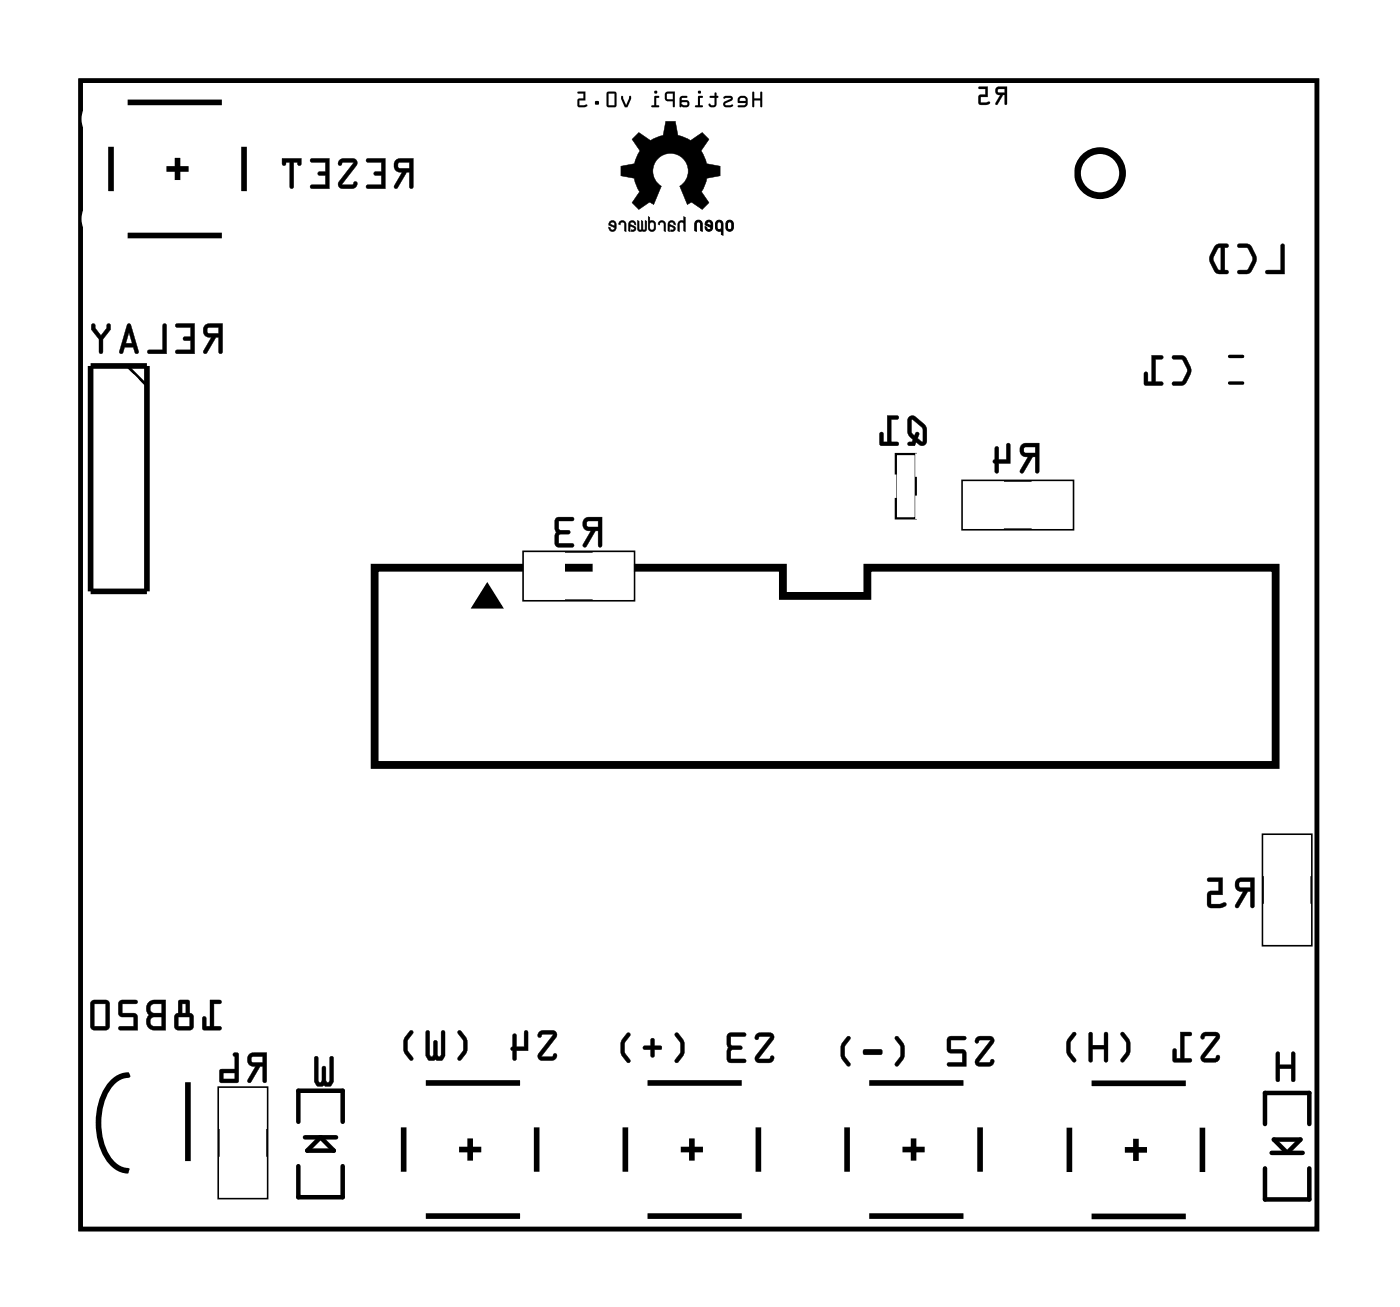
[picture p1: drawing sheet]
<svg xmlns="http://www.w3.org/2000/svg" width="63mm" height="59mm" viewBox="0 0 63 59" stroke-linecap="round" stroke-linejoin="round" font-family="sans-serif">
<path d="M3.6 3.6h55.8v51.8h-55.8zM13.5 50.6v-1.4h2v1.4M13.5 52.6v1.4h2v-1.4M13.8 51.3h1.4M14.5 51.3l.6 .6h-1.2zM57.1 50.7v-1.4h2v1.4M57.1 52.7v1.4h2v-1.4M57.4 52h1.4M57.5 51.4h1.2l-.6 .6z" fill="none" stroke="#000" stroke-width=".2"/>
<g fill="none" stroke="#000" stroke-width=".05">
<path d="M3.6 3.6h55.8v51.8h-55.8zM31.4 10l.2-.1 .1 .1v.4h-.1v-.3a.1 .1 0 0 0-.1-.1 .1 .1 0 0 0-.1 .1v.3h-.1zM31.9 10h.2v.3a.17 .17 0 0 1-.1 .1 .17 .17 0 0 1-.2-.2l.1 .1a.1 .1 0 0 0 .1 .1 .1 .1 0 0 0 .1-.1l-.3-.2zM31.9 10h.1l.1 .2-.2-.1zM32.3 10l.2-.1 .1 .1v.6l-.1-.2h-.1l-.1-.1zM32.4 10h.1v.3a.1 .1 0 0 1-.1 .1 .1 .1 0 0 1-.1-.1zM32.8 10h.2v.3a.1 .1 0 0 1-.1 .1 .1 .1 0 0 1-.1-.1z"/>
<circle cx="32.9" cy="10.2" r=".23"/>
</g>
<path d="M23.6 24.9h5v2.2h-5zM40.4 20.5h.9v2.9h-.9zM43.4 21.7h5v2.2h-5zM57 37.6h2.2v5h-2.2zM9.9 49h2.2v5h-2.2z" fill="none" stroke="#000" stroke-width=".1"/>
<g fill="#000">
<path d="M28 10h.1h.1v.4v-.3a.1 .1 0 0 0-.1-.1 .1 .1 0 0 0-.1 .1h-.1zM28.4 10h.2l.1 .1h-.1a.1 .1 0 0 0-.1-.1 .1 .1 0 0 0-.1 .1l.3 .1a.14 .14 0 0 1-.1 .2 .14 .14 0 0 1-.1 0l.1-.1-.2-.1v.2h-.1zM28.5 6.3l.3-.3 .5 .3 .6-.2 .1-.6h.5l.1 .6 .5 .2 .6-.3 .3 .3-.4 .5 .3 .6 .6 .1v.4l-.6 .1-.3 .6 .4 .5-.3 .3-.5-.3-.2 .1-.3-.8a.8 .8 0 0 0 .2-1.2 .8 .8 0 0 0-1.3 0 .8 .8 0 0 0 .2 1.2l-.3 .8-.2-.1-.5 .3-.3-.3 .3-.5-.2-.6-.6-.1v-.4l.6-.1 .3-.6zM28.8 9.9l.1 .5v-.5l.1 .5 .1-.5 .1 .1-.1 .4h-.3zM29.7 10h.2h.1v.4h-.1v-.3a.1 .1 0 0 0-.1-.1 .1 .1 0 0 0 0 .1h-.1zM30.2 10h.2l.1 .1h-.1a.1 .1 0 0 0-.1-.1 .1 .1 0 0 0-.1 .1l.2 .1a.14 .14 0 0 1 0 .2 .14 .14 0 0 1-.2 0l.2-.1-.2-.1v.2h-.1zM30.8 9.8h.1v.6h-.1v-.3a.1 .1 0 0 0-.1-.1 .1 .1 0 0 0-.1 .1v.3v-.4h.1h.1zM31.4 10l.2-.1 .1 .1v.4h-.1v-.3a.1 .1 0 0 0-.1-.1 .1 .1 0 0 0-.1 .1v.3h-.1zM22 26.4l.6 1h-1.3zM14.2 47.6l.2 .1v1.1l.1-.1v-.6h.1h.1v.6v.1l.2-.1v-1l.1-.1v.1v1.1l-.1 .2h-.6l-.1-.2zM57.6 47.4l.1 .1v.5h.5v-.5h.2v1.3l-.2-.1v-.5h-.5v.5h-.1z"/>
<path d="M9.2 14.7a.32 .32 0 0 0 0 .3 .32 .32 0 0 0 .3 .2l-.3 .7h.1l.4-.7h.2v.7h.1v-1.3zM9.4 14.8h.5v.2h-.5zM7.9 14.6l.1 .2h.6v.4h-.3v.1l.3 .1v.4h-.6l-.1 .1h.9v-1.3zM7.4 14.6l-.1 1.2h-.6v.1h.8v-1.2zM5.7 14.6l-.3 1.3h.1l.1-.2h.4l.1 .2h.1h.1l-.4-1.3zM5.8 15l.2 .5h-.3zM4.1 14.6v.3l.4 .4v.6h.1v-.6l.4-.4v-.3h-.2v.2l-.2 .3-.3-.3v-.2z"/>
<path d="M9.2 14.7a.32 .32 0 0 0 0 .3 .32 .32 0 0 0 .3 .2l-.3 .6a.1 .1 0 0 0 0 .1 .1 .1 0 0 0 .1 0l.4-.7h.2v.7a.1 .1 0 0 0 0 .1 .1 .1 0 0 0 .1-.1v-1.3h-.6zM9.3 14.7l.7-.1v1.3h-.1v-.7h-.2l-.4 .7h-.1l.3-.7a.31 .31 0 0 1-.3-.2 .31 .31 0 0 1 .1-.3zM9.4 14.8h.5v.2h-.5zM9.4 14.8v.2h.5v-.2zM7.9 14.6l.1 .2h.6v.4h-.3a.1 .1 0 0 0-.1 .1 .1 .1 0 0 0 .1 .1h.3v.4h-.6a.1 .1 0 0 0-.1 .1 .1 .1 0 0 0 .1 .1h.8v-1.4zM7.9 14.6h.9v1.3h-.9l.1-.1h.6v-.5h-.3v-.1h.3v-.4l-.6-.1zM7.4 14.6l-.1 1.2h-.6a.1 .1 0 0 0-.1 .1 .1 .1 0 0 0 .1 .1h.8v-1.3zM7.4 14.6l.1 .1v1.2h-.8v-.1h.6zM5.8 14.6l-.4 1.3h.1l.1-.2h.4l.1 .2h.1h.1l-.4-1.3zM5.8 14.6h.1l.4 1.3h-.1h-.1l-.1-.3h-.4l-.1 .3h-.1zM5.8 15l.2 .5h-.3zM5.8 15l-.1 .5h.3zM4.1 14.6v.3l.4 .4v.6a.1 .1 0 0 0 .1 .1 .1 .1 0 0 0 .1-.1l-.1-.6 .4-.4v-.2a.1 .1 0 0 0-.1-.1 .1 .1 0 0 0-.1 .1v.1l-.2 .3-.3-.3v-.2zM4.2 14.6h.1v.2l.3 .3 .2-.3v-.2h.2v.3l-.4 .4v.6h-.1v-.6l-.4-.4z"/>
<path d="M17.9 7.2a.32 .32 0 0 0-.1 .4 .32 .32 0 0 0 .3 .2l-.3 .6 .1 .1 .4-.7h.2v.6l.1 .1v-1.4zM18 7.3h.5v.3h-.5zM16.5 7.2l.1 .1h.6v.4h-.3v.1v.1h.3v.4h-.6l-.1 .1 .9 .1v-1.4zM15.3 7.2l-.1 .2 .1 .1 .2-.2h.4l-.6 .9v.2l.1 .1h.6l.1-.1v-.2l-.2 .1h-.5l.7-.8v-.2l-.2-.2zM14 7.2v.1h.7v.4h-.3l-.1 .1 .1 .1h.3v.4h-.6l-.1 .1 .9 .1v-1.4zM12.7 7.1l.1 .4 .1-.1v-.1h.2v1.1l.1 .1v-1.2h.2v.1l.1 .1 .1-.4z"/>
<path d="M17.8 7.2a.32 .32 0 0 0 0 .4 .32 .32 0 0 0 .3 .2l-.3 .6a.1 .1 0 0 0 0 .1 .1 .1 0 0 0 .1 0l.4-.7h.2v.6a.1 .1 0 0 0 .1 .1 .1 .1 0 0 0 .1-.1v-1.3h-.7zM17.9 7.2l.7-.1v1.4l-.1-.1v-.6h-.2l-.4 .7-.1-.1 .4-.6a.31 .31 0 0 1-.4-.2 .31 .31 0 0 1 .1-.4zM18 7.4l.5-.1v.3h-.5zM18 7.3v.3h.5v-.3zM16.5 7.2l.1 .1h.6v.4h-.3a.1 .1 0 0 0-.1 .1 .1 .1 0 0 0 .1 .1h.3v.4h-.6a.1 .1 0 0 0-.1 .1 .1 .1 0 0 0 .1 .1h.8v-1.4zM16.5 7.2l.9-.1v1.4l-.9-.1 .1-.1h.6v-.4h-.3v-.1v-.1h.3v-.4h-.6zM15.3 7.2l-.1 .2a.13 .13 0 0 0 .2 .1 .13 .13 0 0 0 .1-.2h.4l-.6 .9v.3h.7l.1-.2a.13 .13 0 0 0-.1-.1 .13 .13 0 0 0-.1 .1h-.5l.7-.8a.21 .21 0 0 0 0-.2 .21 .21 0 0 0-.2-.2zM15.3 7.2h.6a.2 .2 0 0 1 .2 .3l-.7 .8h.5l.1-.1 .1 .2-.1 .1h-.6a.19 .19 0 0 1-.1-.1 .19 .19 0 0 1 0-.2l.6-.8-.4-.1-.2 .2zM14 7.2v.1h.7v.4h-.3a.1 .1 0 0 0-.1 .1 .1 .1 0 0 0 .1 .1h.3v.4h-.6a.1 .1 0 0 0-.1 .1 .1 .1 0 0 0 .1 .1h.8v-1.4zM14 7.2l.9-.1v1.4l-.9-.1 .1-.1h.6v-.4h-.3l-.1-.1 .1-.1h.3v-.4h-.7zM12.7 7.1v.3a.1 .1 0 0 0 .1 .1 .11 .11 0 0 0 .1-.2h.2v1.1a.1 .1 0 0 0 .1 .1 .1 .1 0 0 0 .1-.1l-.1-1.1h.2a.11 .11 0 0 0 .1 .2 .11 .11 0 0 0 .1-.1v-.3zM12.7 7.1h.9l-.1 .4-.1-.2h-.2v1.2l-.1-.1v-1.1h-.2l-.1 .2z"/>
<path d="M27.5 10v.1l.2 .2a.1 .1 0 0 1-.1 .1 .1 .1 0 0 1-.1-.1v-.1a.17 .17 0 0 0 .1 .2 .17 .17 0 0 0 .2-.1l-.1-.3zM27.6 10h.1v.2l-.2-.1z"/>
<path d="M27.5 10l-.1 .2 .3 .1-.1 .1-.2-.2 .1 .1 .2 .1 .1-.1v-.3l-.1-.1zM27.5 10h.2l.1 .3a.16 .16 0 0 1-.2 .1 .16 .16 0 0 1-.1-.2v.1a.11 .11 0 0 0 .1 .1 .11 .11 0 0 0 .1-.1l-.2-.2zM27.6 10h.1v.2l-.2-.1zM27.5 10v.1l.2 .1v-.2z"/>
<path d="M27.9 10v.1l.1 .1v-.2h.1l.1 .4 .1 .1-.1-.5-.1-.1zM28 10h.2v.4v-.3l-.2-.1v.1z"/>
<path d="M28.4 10l-.1 .4 .1 .1v-.3l.2 .1-.2 .1h.2l.1-.2-.3-.1 .1-.1 .2 .2v-.2l-.1-.1zM28.4 10h.2h.1v.1l-.2-.1-.1 .1 .3 .1v.2h-.2l.1-.1-.2-.1v.2h-.1z"/>
<path d="M28.5 6.3l.3-.3 .5 .3 .6-.2 .1-.6h.5l.1 .6 .5 .2 .6-.3 .3 .3-.4 .5 .3 .6 .6 .1v.4l-.6 .1-.3 .6 .4 .5-.3 .3-.5-.3-.2 .1-.3-.8a.81 .81 0 0 0 .3-1.1 .81 .81 0 0 0-1.1-.3 .81 .81 0 0 0-.4 1l.3 .4-.3 .8-.2-.1-.5 .3-.3-.3 .4-.5-.3-.6-.6-.1v-.4l.6-.1 .3-.6zM28.7 6.1l-.2 .2 .4 .5-.3 .6-.6 .1v.4l.6 .1 .2 .6-.3 .5 .3 .4 .5-.4 .2 .1 .3-.8a.79 .79 0 0 1-.2-1.2 .79 .79 0 0 1 1.2 0 .79 .79 0 0 1-.2 1.2l.4 .8 .2-.1 .5 .4 .3-.4-.4-.5 .3-.6 .6-.1v-.4l-.6-.1-.3-.6 .4-.5-.3-.3-.6 .3-.5-.2-.1-.6h-.5l-.1 .6-.6 .2-.5-.3z"/>
<path d="M28.7 9.9l.1 .5h.3l.1-.4-.1-.1v.4l-.1 .1v-.4l-.1-.1v.5l-.1-.4zM28.8 9.9v.1l.1 .4v-.5l.1 .1v.4l.1-.5 .1 .1-.1 .4h-.3z"/>
<path d="M29.2 9.7v.6a.18 .18 0 0 0 .2 .2 .18 .18 0 0 0 .2-.2l-.1-.3h-.2v-.2zM29.2 9.8h.1v.2h.2h.1v.3l-.1 .1-.2-.1zM29.3 10h.2v.3h-.2zM29.3 10v.3l.1 .1 .1-.3z"/>
<path d="M29.2 9.8v.5a.17 .17 0 0 0 .2 .1 .17 .17 0 0 0 .2-.1v-.3h-.1h-.2zM29.3 10h.2v.3a.1 .1 0 0 1-.1 .1 .1 .1 0 0 1-.1-.1z"/>
<path d="M29.7 10v.1l.1 .1v-.2h.1v.4l.1 .1v-.5l-.1-.1zM29.7 10h.2h.1v.4h-.1l.1-.3a.11 .11 0 0 0-.2-.1 .11 .11 0 0 0 0 .1h-.1z"/>
<path d="M30.2 10l-.1 .4 .1 .1v-.3l.2 .1-.2 .1h.3v-.2l-.3-.1v-.1h.2l.1 .2a.19 .19 0 0 0-.1-.2 .19 .19 0 0 0-.2 0zM30.2 10h.2l.1 .1h-.1a.1 .1 0 0 0-.1-.1 .1 .1 0 0 0-.1 .1l.2 .1v.2h-.2l.2-.1-.2-.1v.2h-.1z"/>
<path d="M30.8 9.7v.3l-.1-.1-.1 .1v.4l.1 .1-.1-.4 .1-.1 .1 .1v.3l.1 .1v-.7zM30.8 9.8h.1v.6h-.1v-.3l-.1-.1-.1 .1v.3v-.4h.1h.1z"/>
<path d="M31.9 10h.2v.3a.17 .17 0 0 1-.1 .1 .17 .17 0 0 1-.2-.2l.1 .1a.1 .1 0 0 0 .1 .1 .1 .1 0 0 0 .1-.1l-.3-.2zM31.9 10v.1l.2 .1-.1-.2z"/>
<path d="M32.3 10l.2-.1 .1 .1v.6l-.1-.2h-.1l-.1-.1zM32.4 10l-.1 .3a.1 .1 0 0 0 .1 .1 .1 .1 0 0 0 .1-.1v-.3z"/>
<path d="M32.7 10.2a.23 .23 0 0 1 .4 0 .23 .23 0 0 1-.4 0zM32.8 10v.3a.1 .1 0 0 0 .1 .1 .1 .1 0 0 0 .1-.1v-.3z"/>
<path d="M33.9 4.1v.7h.1v-.3h.3l.1 .3v-.6h-.1v.2h-.3v-.2zM33.9 4.1l.1 .1v.2h.3v-.2h.1v.6l-.1-.3h-.3v.3h-.1zM33.3 4.4v.2l.3 .1h-.3v.1h.3l.1-.1v-.3l-.1-.1zM33.3 4.4l.3-.1 .1 .1v.3l-.1 .1h-.3v-.1h.3l-.3-.1zM33.4 4.4h.2v.2h-.2zM33.4 4.4v.2h.2v-.2zM32.6 4.4h.1h.3l-.3 .2a.14 .14 0 0 0-.1 .1 .14 .14 0 0 0 .2 .1h.3l-.4-.1 .3-.2a.12 .12 0 0 0 .1-.1 .12 .12 0 0 0-.2-.1zM32.6 4.4l.3-.1 .1 .1v.1l-.3 .2 .4 .1h-.3a.14 .14 0 0 1-.2-.1 .14 .14 0 0 1 .1-.1l.3-.2-.3 .1zM32 4.3v.1h.2v.3h-.2a.19 .19 0 0 0 .1 .1 .19 .19 0 0 0 .2-.1v-.3h.1l-.1-.2-.1 .1zM32 4.3h.2l.1-.1 .1 .2h-.1v.3a.18 .18 0 0 1-.2 .2 .18 .18 0 0 1-.1-.2h.2v-.3h-.2zM31.5 4.3v.4l-.1 .1h.3l-.1-.1v-.3l.1-.1zM31.5 4.3h.2l-.1 .1v.3l.1 .1h-.4l.2-.1zM31.5 4.2a.07 .07 0 0 0 .1 0 .07 .07 0 0 0-.1 0zM31.5 4.2a.07 .07 0 0 1 .1 0 .07 .07 0 0 1-.1 0zM30.7 4.4v.4h.3a.16 .16 0 0 0 .1-.1 .16 .16 0 0 0-.1-.2h-.3l.3-.1v-.1zM30.7 4.4l.3-.1v.1l-.3 .1h.3a.17 .17 0 0 1 .1 .2 .17 .17 0 0 1-.1 .1h-.3zM30.8 4.6h.2v.1h-.2zM30.8 4.6v.1h.2v-.1zM30 4.2v.3l.3 .1 .1 .2v-.7zM30 4.2l.4-.1v.7l-.1-.2-.3-.1zM30.1 4.2h.2v.3h-.2zM30.1 4.2v.3h.2v-.3zM29.5 4.3v.4l-.1 .1h.3l-.1-.1v-.3l.1-.1zM29.5 4.3h.2l-.1 .1v.3l.1 .1h-.3l.1-.1zM29.5 4.2a.07 .07 0 0 0 .1 0 .07 .07 0 0 0-.1 0zM29.5 4.2a.1 .1 0 0 1 .2 0 .1 .1 0 0 1-.2 0zM28 4.3l.2 .5h.1l.2-.5h-.1l-.2 .4zM28 4.3h.1l.1 .4 .2-.4h.1l-.2 .5h-.1zM27.4 4.2v.6h.4v-.6zM27.4 4.2h.4v.6h-.4zM27.4 4.2h.3v.5h-.3zM27.4 4.2v.5h.3v-.5zM26.8 4.6v.1h.2v-.1zM26.8 4.6h.2v.1h-.2zM26.1 4.1v.1h.2v.2l-.2 .1v.3h.4l-.1-.1h-.3v-.2h.3v-.4zM26.1 4.1h.3v.4h-.3v.2h.3l.1 .1h-.5l.1-.3 .2-.1v-.2h-.2z"/>
<path d="M33.9 4.1v.7h.1v-.3h.3l.1 .3v-.6h-.1v.2h-.3v-.2zM33.3 4.4v.2l.3 .1h-.3v.1h.3l.1-.1v-.3l-.1-.1zM33.4 4.4h.2v.2h-.2zM32.6 4.4l.1 .1 .3-.1-.3 .2a.14 .14 0 0 0-.1 .1 .14 .14 0 0 0 .2 .1h.3l-.1-.1h-.3l.3-.2a.12 .12 0 0 0 .1-.1 .12 .12 0 0 0-.2-.1zM32 4.3v.1h.2v.3h-.2a.18 .18 0 0 0 .1 .2 .18 .18 0 0 0 .2-.2v-.3h.1l-.1-.2-.1 .1zM31.5 4.3v.4l-.2 .1h.4l-.1-.1v-.3l.1-.1zM31.5 4.2a.07 .07 0 0 0 .1 0 .07 .07 0 0 0-.1 0zM30.7 4.4v.4h.3a.16 .16 0 0 0 .1-.1 .16 .16 0 0 0-.1-.2h-.3l.3-.1v-.1zM30.8 4.6h.2v.1h-.2zM30 4.2v.3l.3 .1 .1 .2v-.7zM30.1 4.2h.2v.3h-.2zM29.5 4.3v.4l-.1 .1h.3l-.1-.1v-.3l.1-.1zM29.5 4.2a.07 .07 0 0 0 .1 0 .07 .07 0 0 0-.1 0zM28 4.3l.2 .5h.1l.2-.5h-.1l-.2 .4zM27.4 4.2v.6h.4v-.6zM27.4 4.2h.3v.5h-.3zM26.8 4.6v.1h.2v-.1zM26.1 4.1v.1h.2v.2l-.2 .1-.1 .3h.5l-.1-.1h-.3v-.2h.3v-.4z"/>
<path d="M41 18.8l-.1 .7 .3 .3-.3 .2 .4 .1v-.2l.3 .2 .2-.1a.91 .91 0 0 0-.6-1.3zM41.1 18.9l.5 .4v.6l-.2-.1 .1-.2a.11 .11 0 0 0-.2-.1 .11 .11 0 0 0-.1 .1l-.1-.1zM40 18.7v1.2h-.2v-.4h-.1v.5l.8 .1v-.2h-.3v-1h.3v-.1z"/>
<path d="M41 18.8l-.1 .7 .3 .3-.1 .1h-.1a.1 .1 0 0 0-.1 .1 .1 .1 0 0 0 .1 .1h.3v-.2l.2 .2 .2-.1a.92 .92 0 0 0-.4-1.2l-.1-.1zM41 18.8h.2l.5 .3a.97 .97 0 0 1 .1 .9l-.2 .1-.3-.2v.2l-.4-.1 .3-.2-.2-.3zM41.1 18.9l.5 .4v.6l-.2-.1 .1-.2a.11 .11 0 0 0-.2-.1 .11 .11 0 0 0-.1 .1l-.1-.1zM41.1 18.9v.5a.14 .14 0 0 0 .1 .2 .14 .14 0 0 0 .2-.1l.1 .1-.1 .2 .2 .1v-.6zM40 18.7v1.2h-.2l.1-.3a.1 .1 0 0 0-.1-.1 .1 .1 0 0 0-.1 .1v.5h.8a.1 .1 0 0 0 .1-.1 .1 .1 0 0 0-.1-.1h-.3v-1h.3a.1 .1 0 0 0 .1-.1 .1 .1 0 0 0-.1-.1zM40 18.7l.5 .1v.1h-.3v1h.3v.2l-.8-.1v-.5h.1v.4h.2z"/>
<path d="M44.9 4a.19 .19 0 0 0 0 .2 .19 .19 0 0 0 .2 .1l-.2 .4h.1l.3-.4v.4h.1v-.8zM45 4h.3v.2h-.3zM44.1 3.9l.1 .1h.2v.3h-.2l-.1 .4h.4a.09 .09 0 0 0 .1 0 .09 .09 0 0 0 0-.1h-.4v-.2h.4v-.5z"/>
<path d="M44.9 3.9a.2 .2 0 0 0 0 .3 .2 .2 0 0 0 .2 .1l-.2 .4h.1l.3-.4v.4h.1v-.8zM44.9 4l.5-.1v.8l-.1-.4h-.1l-.2 .4h-.1l.2-.4a.19 .19 0 0 1-.2-.1 .19 .19 0 0 1 0-.2zM45 4h.3v.2h-.3zM45 4v.2h.3v-.2zM44.1 3.9l.1 .1h.2v.3h-.2l-.1 .4h.4a.09 .09 0 0 0 .1 0 .09 .09 0 0 0 0-.1h-.4v-.2h.4v-.5zM44.1 3.9h.5v.5h-.4v.2h.4v.1h-.5l.1-.4h.2v-.3h-.2z"/>
<path d="M52.9 16v.2h.4l.3 .5-.3 .5h-.4v.1v.1a.6 .6 0 0 0 .8-.6v-.3l-.2-.4-.2-.1zM51.9 16v1.2h-.1v-.4h-.1l-.1 .5 .8 .1v-.2h-.3v-1h.3l.1-.1z"/>
<path d="M52.9 16v.2h.4l.2 .5-.2 .5h-.4a.1 .1 0 0 0 0 .1 .1 .1 0 0 0 0 .1l.6-.1 .2-.6-.3-.6zM52.9 16.1h.5l.3 .4a.83 .83 0 0 1-.4 .9h-.4v-.1v-.1h.4l.2-.4v-.2l-.2-.4h-.4zM51.9 16v1.2h-.1v-.4a.1 .1 0 0 0-.1-.1 .1 .1 0 0 0-.1 .1v.6h.8a.1 .1 0 0 0 .1-.1 .1 .1 0 0 0-.1-.1h-.3v-1h.3a.1 .1 0 0 0 .1-.1 .1 .1 0 0 0-.1-.1zM51.9 16l.6 .1-.1 .1h-.3v1h.3v.2l-.8-.1 .1-.5h.1v.4h.2z"/>
<path d="M57.8 11v1.2h-.7v.1l.8 .1v-1.3zM55.8 11l.1 .2h.4l.2 .5-.2 .5h-.4l-.1 .1 .1 .1a.6 .6 0 0 0 .8-.6l-.1-.3-.2-.4-.2-.1zM54.8 11.1a.81 .81 0 0 0 0 1.2l.5 .1 .1-.1-.2-.1v-1l.2-.1v-.1h-.4zM55 11.2h.1v1l-.2-.1-.2-.4z"/>
<path d="M57.8 11v1.2h-.6a.1 .1 0 0 0-.1 .1 .1 .1 0 0 0 .1 .1h.7v-1.3zM57.8 11l.1 .1v1.3l-.8-.1v-.1h.7zM55.8 11l.1 .2h.4l.2 .5-.2 .5h-.4a.1 .1 0 0 0-.1 .1 .1 .1 0 0 0 .1 .1l.5-.1 .3-.6-.3-.7zM55.8 11h.6l.2 .5a.83 .83 0 0 1-.3 .8h-.4h-.1l.1-.1h.4l.2-.4v-.2l-.2-.4h-.4zM54.8 11.1l-.3 .5 .1 .3 .3 .4 .4 .1a.1 .1 0 0 0 .1-.1 .1 .1 0 0 0-.1-.1h-.1v-1h.1a.1 .1 0 0 0 .1-.1 .1 .1 0 0 0-.1-.1zM54.8 11.1l.2-.1h.4v.2h-.2v1h.2v.1h-.5l-.3-.5v-.3zM55 11.2h.1v1l-.2-.1-.2-.4zM55 11.2l-.3 .5 .2 .4 .2 .1v-1z"/>
<path d="M26.4 23.4a.32 .32 0 0 0-.1 .4 .32 .32 0 0 0 .4 .1l-.4 .7 .1 .1 .5-.8h.1v.7l.1 .1 .1-1.4zM26.5 23.5h.5v.3l-.5-.1zM25.1 23.4l-.1 1.2 .2 .1h.6v-.2h-.6v-.4h.5v-.1v-.1h-.5v-.4h.6l.1-.1z"/>
<path d="M26.4 23.4a.32 .32 0 0 0-.1 .4 .32 .32 0 0 0 .4 .1l-.4 .6a.1 .1 0 0 0 0 .2 .11 .11 0 0 0 .2-.1l.4-.7h.1v.7a.1 .1 0 0 0 .1 .1 .1 .1 0 0 0 .1-.1v-1.3h-.6zM26.4 23.4l.8-.1-.1 1.4-.1-.1v-.7h-.1l-.4 .7h-.2l.4-.7a.31 .31 0 0 1-.4-.1 .31 .31 0 0 1 .1-.4zM26.5 23.5h.5v.3l-.5-.1zM26.5 23.5v.3h.5v-.3zM25.1 23.4l-.1 1.2 .2 .1h.6a.1 .1 0 0 0 .1-.1 .1 .1 0 0 0-.1-.1h-.6v-.4h.4a.1 .1 0 0 0 .1-.1 .1 .1 0 0 0-.1-.1h-.4v-.4h.6a.1 .1 0 0 0 .1-.1 .1 .1 0 0 0-.1-.1zM25.1 23.4h.8l-.1 .1h-.6v.4h.5v.1v.1h-.5v.4h.6v.2h-.6l-.2-.1z"/>
<path d="M46.1 20.1a.32 .32 0 0 0-.1 .3 .32 .32 0 0 0 .4 .2l-.4 .7h.1l.5-.7h.1v.6l.1 .1 .1-1.3zM46.2 20.2l.5-.1v.3h-.5zM44.9 20.1v.6l-.1 .1 .2 .5v-.4h.6v-.8l-.1-.1h-.1v.7h-.4v-.5z"/>
<path d="M46.1 20a.32 .32 0 0 0-.1 .4 .32 .32 0 0 0 .4 .2l-.4 .6a.1 .1 0 0 0 0 .1 .1 .1 0 0 0 .2 0l.4-.7h.1v.6a.1 .1 0 0 0 .1 .1 .1 .1 0 0 0 .1-.1v-1.2h-.6zM46.1 20.1l.8-.1-.1 1.3-.1-.1v-.6h-.1l-.4 .7h-.2l.4-.7a.31 .31 0 0 1-.4-.2 .31 .31 0 0 1 .1-.3zM46.2 20.2l.5-.1v.3h-.5zM46.2 20.2v.2h.5v-.3zM44.9 20.1v.6a.09 .09 0 0 0-.1 .1 .09 .09 0 0 0 .1 .1v.3a.1 .1 0 0 0 .1 .1 .1 .1 0 0 0 .1-.1l-.1-.3h.6v-.8a.1 .1 0 0 0-.1-.1 .1 .1 0 0 0-.1 .1v.6h-.4v-.5zM44.9 20.2h.1v.5h.4v-.7h.1l.1 .1v.8h-.6v.3v.1l-.2-.5 .1-.1z"/>
<path d="M9.5 45.1v1.2h-.2v-.4l-.1-.1-.1 .6h.8v-.1h-.3v-1l.3-.1 .1-.1zM8.1 45.1l-.1 .6-.1 .1v.5l.1 .1h.6l.1-.1v-.5l-.1-.1v-.6zM8 45.8h.6v.5h-.6zM8.2 45.3h.2v.4h-.2zM6.7 45.2l-.1 .3 .1 .3-.1 .3a.36 .36 0 0 0 .4 .3h.5v-1.3h-.5zM6.8 45.9l.5-.1v.5l-.5-.1zM6.8 45.3h.5v.4l-.5-.1zM5.4 45.1v.6l.1 .1h.5v.5h-.6l-.1 .1h.9v-.7h-.7v-.4h.6l.1-.2zM4.1 45.1v1.2l.2 .1h.5l.1-.1v-1.1l-.1-.1zM4.3 45.3h.5v1h-.5z"/>
<path d="M9.5 45.1v1.2h-.2v-.4a.1 .1 0 0 0-.1-.1 .1 .1 0 0 0-.1 .1v.5h.8a.1 .1 0 0 0 .1-.1 .1 .1 0 0 0-.1 0h-.3v-1h.3a.1 .1 0 0 0 .1-.1 .1 .1 0 0 0-.1-.1zM9.5 45.1h.5l-.1 .1h-.3v1.1h.3v.1h-.8l.1-.6 .1 .1v.4h.2zM8.1 45.1l-.1 .6-.1 .1v.5l.1 .1h.6l.1-.1v-.5l-.1-.1v-.6zM8.1 45.1h.4v.6l.2 .1v.5l-.1 .1h-.6l-.1-.1v-.5l.1-.1zM8 45.8h.6v.5h-.6zM8 45.8v.5h.6v-.5zM8.2 45.3h.2v.4h-.2zM8.2 45.2v.5h.2v-.5zM6.7 45.2l-.1 .3 .1 .3-.1 .3a.37 .37 0 0 0 .4 .3h.5v-1.3h-.5zM6.7 45.2l.3-.1h.5v1.3h-.5a.39 .39 0 0 1-.4-.2 .39 .39 0 0 1 .1-.4l-.1-.3zM6.8 45.9l.5-.1v.5l-.5-.1zM6.8 45.9v.3l.5 .1v-.5zM6.8 45.3h.5v.4l-.5-.1zM6.8 45.3v.3l.5 .1v-.5zM5.4 45.1v.7h.6v.5h-.6a.1 .1 0 0 0-.1 0 .1 .1 0 0 0 .1 .1h.8v-.7h-.7v-.4h.6a.1 .1 0 0 0 .1-.1 .1 .1 0 0 0-.1-.1zM5.4 45.1h.8l-.1 .1h-.6v.5h.6l.1 .7h-.8v-.1h.6v-.5h-.5l-.1-.1zM4.1 45.1v1.2l.2 .1h.5l.2-.1-.1-1.1-.1-.1zM4.1 45.1h.7l.1 .1v1.1l-.1 .1h-.5l-.2-.1zM4.3 45.3h.5v1h-.5zM4.2 45.2v1.1h.6v-1.1z"/>
<path d="M11.2 47.5a.32 .32 0 0 0 0 .4 .32 .32 0 0 0 .3 .2l-.3 .7h.1l.4-.7h.2v.6l.1 .1v-1.4zM11.4 47.7l.5-.1v.3h-.5zM10.5 47.5l.1 .7h-.7l.1 .6h.8v-1.3h-.1zM10.1 48.4h.5v.2h-.5z"/>
<path d="M11.2 47.5a.32 .32 0 0 0 0 .4 .32 .32 0 0 0 .3 .2l-.3 .6a.1 .1 0 0 0 0 .1 .1 .1 0 0 0 .1 0l.4-.7h.2l-.1 .6a.1 .1 0 0 0 .1 .1 .1 .1 0 0 0 .1-.1v-1.3h-.6zM11.2 47.5l.8-.1v1.4l-.1-.1v-.6h-.2l-.4 .7h-.1l.3-.7a.31 .31 0 0 1-.3-.2 .31 .31 0 0 1 0-.4zM11.4 47.7l.5-.1v.3h-.5zM11.4 47.6v.3h.5v-.3zM10.5 47.5l.1 .7h-.7v.6h.9v-1.3l-.1-.1zM10.5 47.5h.3v1.3h-.8l-.1-.6h.7zM10.1 48.4h.5v.2h-.5zM10.1 48.4v.2h.5v-.2z"/>
<path d="M14.2 47.6l.2 .1v1.1l.1-.1v-.6a.1 .1 0 0 1 .1-.1 .1 .1 0 0 1 .1 .1v.6l.1 .1 .1-1.1a.1 .1 0 0 1 .1-.1 .1 .1 0 0 1 .1 .1v1.1l-.2 .2-.3-.1-.2 .1-.2-.2zM14.2 47.6v1.2l.1 .2 .3-.1 .3 .1 .1-.2v-1.1l-.1-.1v.1v1l-.2 .1v-.1v-.6h-.1l-.1 .6-.1 .1-.1-1.1z"/>
<path d="M24.3 46.5v.2v.1l.2-.2 .4 .1-.6 .8v.2l.2 .1h.5l.1-.1v-.2l-.2 .1h-.5l.7-.8v-.2l-.2-.2zM23.1 46.6v.6l-.1 .1 .2 .5h.1v-.4h.5v-.9h-.2v.7h-.3v-.6zM20.7 46.5l-.1 .1a.72 .72 0 0 1 0 1.1l.1 .1a.79 .79 0 0 0 0-1.4zM19.2 46.5v1.1l.1 .2h.6l.2-.2v-1.1h-.1h-.1v1l-.1 .1-.1-.1v-.5l-.1-.1v.1v.5l-.2 .1v-1.1zM18.5 46.5a.74 .74 0 0 0 .1 1.3v-.1a.72 .72 0 0 1 0-1.1v-.1z"/>
<path d="M24.3 46.5l-.1 .2a.13 .13 0 0 0 .2 .1 .13 .13 0 0 0 .1-.2l.4 .1-.6 .8v.3h.7l.1-.2a.13 .13 0 0 0-.1-.1 .13 .13 0 0 0-.1 .1h-.5l.7-.8a.21 .21 0 0 0 0-.2 .21 .21 0 0 0-.2-.2zM24.3 46.5h.6a.2 .2 0 0 1 .2 .3l-.7 .8h.5l.1-.1 .1 .2-.1 .1h-.5a.19 .19 0 0 1-.2-.1 .19 .19 0 0 1 0-.2l.7-.8-.5-.1-.2 .2zM23.1 46.6v.6a.09 .09 0 0 0-.1 .1 .09 .09 0 0 0 .1 .1v.3a.1 .1 0 0 0 .1 .1 .1 .1 0 0 0 .1-.1v-.3h.5v-.9a.1 .1 0 0 0-.1-.1 .1 .1 0 0 0-.1 .1v.7h-.3v-.6zM23.2 46.6h.1v.6h.4v-.7h.1v.9h-.5v.3l-.1 .1-.2-.5 .1-.1zM20.7 46.5v.1l.2 .3v.4l-.2 .4a.1 .1 0 0 0 0 .1 .1 .1 0 0 0 .1 0 .82 .82 0 0 0-.1-1.4zM20.7 46.5h.1l.2 .2 .1 .6-.3 .5h-.1v-.1a.67 .67 0 0 0 0-1.1zM19.2 46.5v1.1l.2 .2 .2-.1 .3 .1 .2-.2v-1.1a.1 .1 0 0 0-.1-.1 .1 .1 0 0 0-.1 .1l-.1 1.1-.1-.1v-.5a.1 .1 0 0 0-.1-.1 .1 .1 0 0 0-.1 .1l.1 .5-.2 .1v-1.1zM19.2 46.5h.2v1.1l.2-.1v-.6l.1 .1v.5l.1 .1 .1-.1v-1h.1h.1v1.1l-.2 .2-.3-.1-.3 .1-.1-.2zM18.5 46.5a.87 .87 0 0 0 0 1.3 .1 .1 0 0 0 .1 0 .1 .1 0 0 0 0-.1l-.2-.4v-.3l.2-.4a.1 .1 0 0 0 0-.1 .1 .1 0 0 0-.1 0zM18.5 46.5h.1v.1a.67 .67 0 0 0 0 1.1v.1h-.1l-.3-.5v-.5z"/>
<path d="M34.1 46.6l-.1 .2 .1 .1 .2-.2 .4 .1-.6 .8v.2l.1 .1h.6l.1-.1v-.2l-.2 .1h-.5l.7-.8v-.2l-.2-.2zM32.8 46.6v1.2l.2 .1h.6v-.2h-.6v-.4h.4l.1-.1-.1-.1h-.4v-.4h.6v-.1zM30.5 46.6l-.1 .1a.72 .72 0 0 1 0 1.1l.1 .1a.79 .79 0 0 0 0-1.4zM29 47.2l.1 .1h.2l.1 .3v.1l.1-.1v-.3h.3l.1-.1-.4-.1v-.3h-.1l-.1 .3zM28.3 46.6a.74 .74 0 0 0 .1 1.3v-.1a.72 .72 0 0 1 0-1.1v-.1z"/>
<path d="M34.1 46.6l-.1 .2a.13 .13 0 0 0 .2 .1 .13 .13 0 0 0 .1-.2l.4 .1-.6 .8v.3h.7l.1-.2a.13 .13 0 0 0-.1-.1 .13 .13 0 0 0-.1 .1h-.5l.7-.8a.21 .21 0 0 0 0-.2 .21 .21 0 0 0-.2-.2zM34.1 46.6h.6a.2 .2 0 0 1 .2 .3l-.7 .8h.5l.1-.1 .1 .2-.1 .1h-.6a.19 .19 0 0 1-.1-.1 .19 .19 0 0 1 0-.2l.6-.8-.4-.1-.2 .2zM32.8 46.6v1.2l.2 .1h.6a.1 .1 0 0 0 .1-.1 .1 .1 0 0 0-.1-.1h-.6v-.4h.4a.1 .1 0 0 0 .1-.1 .1 .1 0 0 0-.1-.1h-.4v-.4h.6a.1 .1 0 0 0 .1-.1 .1 .1 0 0 0-.1-.1zM32.8 46.6h.8v.1h-.6v.4l.4 .1h.1l-.1 .1h-.4v.4h.6v.2h-.6l-.2-.1zM30.5 46.6l-.1 .1 .3 .3v.4l-.3 .4a.1 .1 0 0 0 .1 .1 .1 .1 0 0 0 .1 0 .82 .82 0 0 0-.1-1.4zM30.5 46.6h.1l.2 .2 .1 .6-.3 .5h-.1v-.1a.67 .67 0 0 0 0-1.1zM29 47.2v.1h.3v.3a.1 .1 0 0 0 .1 .1 .1 .1 0 0 0 .1-.1v-.3h.3l.1-.1-.4-.1v-.2a.1 .1 0 0 0-.1-.1 .1 .1 0 0 0-.1 .1v.2zM29 47.2l.4-.1v-.3l.1 .1v.2l.3 .1v.1h-.3v.3l-.1 .1v-.4h-.3zM28.3 46.6a.87 .87 0 0 0 0 1.3 .1 .1 0 0 0 .1 0 .1 .1 0 0 0 0-.1l-.2-.3v-.4l.2-.4a.1 .1 0 0 0 0-.1 .1 .1 0 0 0-.1 0zM28.3 46.6h.1v.1a.67 .67 0 0 0 0 1.1v.1h-.1l-.3-.5v-.5z"/>
<path d="M44 46.8v.1v.1l.2-.1h.5l-.7 .8v.2l.2 .2 .5-.1 .1-.1v-.2l-.2 .2h-.4l.6-.9v-.2l-.2-.1zM42.8 46.8l-.1 .6 .2 .1h.5v.4h-.6l-.1 .1 .9 .1-.1-.8h-.6v-.4h.6l.1-.1zM40.4 46.7v.1a.72 .72 0 0 1 0 1.2v.1a.79 .79 0 0 0 0-1.4zM39 47.3l-.1 .2h.1h.7h.1l-.1-.2zM38.2 46.7a.74 .74 0 0 0 .1 1.3h.1a.72 .72 0 0 1 0-1.2l-.1-.1z"/>
<path d="M44 46.8v.1a.13 .13 0 0 0 .1 .1 .13 .13 0 0 0 .1-.1h.5l-.7 .8v.3l.7 .1 .2-.3a.13 .13 0 0 0-.2 0 .13 .13 0 0 0-.1 .1h-.4l.6-.9a.21 .21 0 0 0 0-.2 .21 .21 0 0 0-.2-.1zM44.1 46.8l.5-.1a.2 .2 0 0 1 .2 .3l-.7 .9h.5l.2-.1v.1l-.1 .1-.5 .1a.19 .19 0 0 1-.2-.2 .19 .19 0 0 1 0-.1l.7-.9h-.5l-.2 .1zM42.8 46.8v.6l.6 .1v.4h-.6a.1 .1 0 0 0-.1 .1 .1 .1 0 0 0 .1 .1h.8l-.1-.8h-.6v-.4h.6a.1 .1 0 0 0 .1-.1 .1 .1 0 0 0-.1-.1zM42.8 46.8h.8l-.1 .1h-.6v.4l.6 .1 .1 .7-.9-.1 .1-.1h.6v-.4h-.5l-.2-.1zM40.4 46.7v.2l.2 .3v.4l-.2 .3a.1 .1 0 0 0 0 .2 .1 .1 0 0 0 .1-.1 .82 .82 0 0 0-.1-1.3zM40.4 46.7h.1l.2 .3 .1 .6-.3 .4h-.1v-.1a.67 .67 0 0 0 0-1.1zM38.9 47.3v.2l.1 .1h.7l.1-.1-.1-.2zM39 47.3h.7l.1 .2h-.1h-.7zM38.2 46.7a.87 .87 0 0 0 0 1.3 .1 .1 0 0 0 .1 .1 .1 .1 0 0 0 0-.2l-.2-.3v-.4l.2-.3a.1 .1 0 0 0 0-.2 .1 .1 0 0 0-.1 0zM38.2 46.7h.1v.1a.67 .67 0 0 0 0 1.1v.1h-.1l-.3-.4 .1-.5z"/>
<path d="M54.2 46.6v.2l.2-.1h.4l-.6 .9v.2l.2 .1h.5l.1-.2v-.1l-.2 .1h-.5l.7-.9v-.2l-.2-.1zM53.2 46.5v1.2h-.1v-.4h-.2v.5l.8 .1v-.2h-.3v-1h.3l.1-.1zM50.6 46.5l-.1 .1a.72 .72 0 0 1 0 1.2l.1 .1a.79 .79 0 0 0 0-1.4zM49.1 46.5v1.3h.2v-.5h.5v.5l.1 .1 .1-1.3h-.2v.5h-.5v-.5zM48.4 46.6a.74 .74 0 0 0 .1 1.3v-.1a.72 .72 0 0 1 0-1.2v-.1z"/>
<path d="M54.2 46.6l-.1 .2a.13 .13 0 0 0 .2 0 .13 .13 0 0 0 .1-.1h.4l-.6 .9v.2l.7 .1 .1-.3a.13 .13 0 0 0-.1 0 .13 .13 0 0 0-.1 .1h-.5l.7-.9a.21 .21 0 0 0 0-.2 .21 .21 0 0 0-.2-.1zM54.2 46.6l.6-.1a.2 .2 0 0 1 .2 .3l-.7 .9h.5l.1-.1 .1 .1-.1 .2h-.5a.19 .19 0 0 1-.2-.1 .19 .19 0 0 1 0-.2l.7-.9h-.5l-.2 .1zM53.2 46.5v1.2h-.1v-.3a.1 .1 0 0 0-.1-.1 .1 .1 0 0 0-.1 .1v.5h.8a.1 .1 0 0 0 .1-.1 .1 .1 0 0 0-.1-.1h-.3v-1h.3a.1 .1 0 0 0 .1-.1 .1 .1 0 0 0-.1-.1zM53.2 46.5l.5 .1v.1h-.3v1h.3v.2l-.8-.1 .1-.5h.1v.4h.1zM50.6 46.5v.2l.2 .3v.4l-.2 .3a.1 .1 0 0 0 0 .2 .1 .1 0 0 0 .1 0 .82 .82 0 0 0-.1-1.4zM50.6 46.6h.1l.2 .2 .1 .6-.3 .4-.1 .1v-.2a.67 .67 0 0 0 0-1zM49.1 46.5v1.3a.1 .1 0 0 0 .1 .1 .1 .1 0 0 0 .1-.1v-.5h.5v.5a.1 .1 0 0 0 .1 .1 .1 .1 0 0 0 .1-.1v-1.2a.1 .1 0 0 0-.1-.1 .1 .1 0 0 0-.1 .1v.5h-.5v-.5zM49.1 46.6h.2v.5h.5v-.5h.2l-.1 1.3-.1-.1v-.5h-.5v.5h-.2zM48.4 46.5a.87 .87 0 0 0 0 1.4 .1 .1 0 0 0 .1 0 .1 .1 0 0 0 0-.2l-.2-.3v-.4l.2-.3a.1 .1 0 0 0 0-.2 .1 .1 0 0 0-.1 0zM48.4 46.6h.1v.1a.67 .67 0 0 0 0 1v.2l-.1-.1-.3-.4v-.5z"/>
<path d="M55.8 39.6a.32 .32 0 0 0-.1 .4 .32 .32 0 0 0 .4 .2l-.4 .7h.1l.5-.7h.1v.6l.1 .1 .1-1.3zM55.9 39.8l.5-.1v.3h-.5zM54.5 39.6v.1h.5v.5h-.5v.6l.1 .1h.4a.15 .15 0 0 0 .2 0 .15 .15 0 0 0 0-.2l-.6 .1v-.5h.5v-.7z"/>
<path d="M55.8 39.6a.32 .32 0 0 0-.1 .4 .32 .32 0 0 0 .4 .2l-.4 .6a.1 .1 0 0 0 0 .1 .1 .1 0 0 0 .2 0l.4-.7h.1v.6a.1 .1 0 0 0 .1 .1 .1 .1 0 0 0 .1-.1v-1.2h-.6zM55.8 39.7l.8-.1-.1 1.3-.1-.1v-.6h-.1l-.4 .7h-.2l.4-.7a.31 .31 0 0 1-.4-.2 .31 .31 0 0 1 .1-.3zM55.9 39.8l.5-.1v.3h-.5zM55.9 39.8v.2h.5v-.3zM54.5 39.6v.1h.5v.5h-.5v.6l.1 .1h.7a.1 .1 0 0 0 0-.2 .1 .1 0 0 0-.1 0l-.6 .1v-.5h.6v-.7zM54.5 39.6h.6v.7h-.5v.5l.6-.1h.1v.1l-.7 .1-.1-.1v-.6h.5v-.5h-.5z"/>
<path d="M57.6 47.4l-.1 1.3a.1 .1 0 0 0 .1 .1 .1 .1 0 0 0 .1-.1v-.5h.5v.5a.1 .1 0 0 0 .1 .1 .1 .1 0 0 0 .1-.1v-1.2a.1 .1 0 0 0-.1-.1 .1 .1 0 0 0-.1 .1v.5h-.5v-.5zM57.6 47.4l.1 .1v.5h.6v-.5h.1v1.3l-.1-.1v-.5h-.6v.5h-.1z"/>
</g>
<path d="M55.5 17.3h.6M55.5 16.1h.6" fill="none" stroke="#000" stroke-width=".15"/>
<g fill="none" stroke="#000" stroke-width=".25">
<path d="M4.1 16.5h2.5v10.2h-2.5zM5 6.6v2M5.8 4.6h4.2M5.8 10.6h4.2M7.5 7.6h1M8 7.1v1M11 6.6v2M5.8 48.5a1.38 1.38 0 0 0-1.2 1 2.99 2.99 0 0 0 .5 3l.3 .2 .4 .1M8.5 48.8v3.5M18.2 50.8v2M19.2 54.8h4.3M19.2 48.8h4.3"/>
<path d="M20.7 51.8h1M21.2 51.3v1M24.2 50.8v2M28.2 50.8v2M29.2 54.8h4.3M29.2 48.8h4.3M30.7 51.8h1M31.2 51.3v1M34.2 50.8v2M38.2 50.8v2M39.2 54.8h4.3M39.2 48.8h4.3"/>
<path d="M40.7 51.8h1M41.2 51.3v1M44.2 50.8v2M48.2 50.8v2M49.2 54.8h4.3M49.2 48.8h4.3M50.7 51.8h1M51.2 51.3v1M54.2 50.8v2"/>
</g>
<circle cx="49.6" cy="7.8" r="1.02" fill="none" stroke="#000" stroke-width=".3"/>
<path d="M16.9 25.6h18.4v1.3h3.8v-1.3h18.4v8.9h-40.6z" fill="none" stroke="#000" stroke-width=".35"/>
<path d="M5.7 16.5l.9 .9M22 26.4l.6 1h-1.3z" fill="none" stroke="#000" stroke-width=".13"/>
<path d="M56.3 13.4h1.4v1.4h-1.4z" fill="#fff"/>
<path d="M56.3 13.4h1.4v1.4h-1.4z" fill="none" stroke="#fff" stroke-width=".76" stroke-linecap="butt"/>
<circle cx="57" cy="14.1" r=".7" fill="#fff"/>
<circle cx="57" cy="14.1" r=".7" fill="none" stroke="#fff" stroke-width=".76" stroke-linecap="butt"/>
<circle cx="54.4" cy="14.1" r=".7" fill="#fff"/>
<circle cx="54.4" cy="14.1" r=".7" fill="none" stroke="#fff" stroke-width=".76" stroke-linecap="butt"/>
<circle cx="51.9" cy="14.1" r=".7" fill="#fff"/>
<circle cx="51.9" cy="14.1" r=".7" fill="none" stroke="#fff" stroke-width=".76" stroke-linecap="butt"/>
<circle cx="49.3" cy="14.1" r=".7" fill="#fff"/>
<circle cx="49.3" cy="14.1" r=".7" fill="none" stroke="#fff" stroke-width=".76" stroke-linecap="butt"/>
<circle cx="46.8" cy="14.1" r=".7" fill="#fff"/>
<circle cx="46.8" cy="14.1" r=".7" fill="none" stroke="#fff" stroke-width=".76" stroke-linecap="butt"/>
<circle cx="44.3" cy="14.1" r=".7" fill="#fff"/>
<circle cx="44.3" cy="14.1" r=".7" fill="none" stroke="#fff" stroke-width=".76" stroke-linecap="butt"/>
<circle cx="41.7" cy="14.1" r=".7" fill="#fff"/>
<circle cx="41.7" cy="14.1" r=".7" fill="none" stroke="#fff" stroke-width=".76" stroke-linecap="butt"/>
<circle cx="39.2" cy="14.1" r=".7" fill="#fff"/>
<circle cx="39.2" cy="14.1" r=".7" fill="none" stroke="#fff" stroke-width=".76" stroke-linecap="butt"/>
<circle cx="36.6" cy="14.1" r=".7" fill="#fff"/>
<circle cx="36.6" cy="14.1" r=".7" fill="none" stroke="#fff" stroke-width=".76" stroke-linecap="butt"/>
<circle cx="34.1" cy="14.1" r=".7" fill="#fff"/>
<circle cx="34.1" cy="14.1" r=".7" fill="none" stroke="#fff" stroke-width=".76" stroke-linecap="butt"/>
<circle cx="31.6" cy="14.1" r=".7" fill="#fff"/>
<circle cx="31.6" cy="14.1" r=".7" fill="none" stroke="#fff" stroke-width=".76" stroke-linecap="butt"/>
<circle cx="29" cy="14.1" r=".7" fill="#fff"/>
<circle cx="29" cy="14.1" r=".7" fill="none" stroke="#fff" stroke-width=".76" stroke-linecap="butt"/>
<circle cx="26.5" cy="14.1" r=".7" fill="#fff"/>
<circle cx="26.5" cy="14.1" r=".7" fill="none" stroke="#fff" stroke-width=".76" stroke-linecap="butt"/>
<circle cx="23.9" cy="14.1" r=".7" fill="#fff"/>
<circle cx="23.9" cy="14.1" r=".7" fill="none" stroke="#fff" stroke-width=".76" stroke-linecap="butt"/>
<circle cx="21.4" cy="14.1" r=".7" fill="#fff"/>
<circle cx="21.4" cy="14.1" r=".7" fill="none" stroke="#fff" stroke-width=".76" stroke-linecap="butt"/>
<circle cx="18.9" cy="14.1" r=".7" fill="#fff"/>
<circle cx="18.9" cy="14.1" r=".7" fill="none" stroke="#fff" stroke-width=".76" stroke-linecap="butt"/>
<path d="M57.1 37.8h1.9v1.6h-1.9z" fill="#fff"/>
<path d="M57.1 37.8h1.9v1.6h-1.9z" fill="none" stroke="#fff" stroke-width=".25"/>
<path d="M57.1 40.9h1.9v1.6h-1.9z" fill="#fff"/>
<path d="M57.1 40.9h1.9v1.6h-1.9z" fill="none" stroke="#fff" stroke-width=".25"/>
<path d="M10 49.2h1.9v1.6h-1.9z" fill="#fff"/>
<path d="M10 49.2h1.9v1.6h-1.9z" fill="none" stroke="#fff" stroke-width=".25"/>
<path d="M10 52.3h1.9v1.6h-1.9z" fill="#fff"/>
<path d="M10 52.3h1.9v1.6h-1.9z" fill="none" stroke="#fff" stroke-width=".25"/>
<circle cx="17" cy="40.2" r=".35" fill="#fff"/>
<circle cx="17" cy="40.2" r=".35" fill="none" stroke="#fff" stroke-width=".55"/>
<circle cx="24" cy="19.8" r=".35" fill="#fff"/>
<circle cx="24" cy="19.8" r=".35" fill="none" stroke="#fff" stroke-width=".55"/>
<circle cx="21.3" cy="19.8" r=".35" fill="#fff"/>
<circle cx="21.3" cy="19.8" r=".35" fill="none" stroke="#fff" stroke-width=".55"/>
<circle cx="12.7" cy="28.8" r=".35" fill="#fff"/>
<circle cx="12.7" cy="28.8" r=".35" fill="none" stroke="#fff" stroke-width=".55"/>
<circle cx="33.5" cy="37.8" r=".35" fill="#fff"/>
<circle cx="33.5" cy="37.8" r=".35" fill="none" stroke="#fff" stroke-width=".55"/>
<circle cx="40.8" cy="24.1" r=".35" fill="#fff"/>
<circle cx="40.8" cy="24.1" r=".35" fill="none" stroke="#fff" stroke-width=".55"/>
<circle cx="29.1" cy="19.8" r=".35" fill="#fff"/>
<circle cx="29.1" cy="19.8" r=".35" fill="none" stroke="#fff" stroke-width=".55"/>
<circle cx="27.9" cy="41.7" r=".35" fill="#fff"/>
<circle cx="27.9" cy="41.7" r=".35" fill="none" stroke="#fff" stroke-width=".55"/>
<path d="M46.7 21.8h1.6v1.9h-1.6z" fill="#fff"/>
<path d="M46.7 21.8h1.6v1.9h-1.6z" fill="none" stroke="#fff" stroke-width=".25"/>
<path d="M43.6 21.8h1.6v1.9h-1.6z" fill="#fff"/>
<path d="M43.6 21.8h1.6v1.9h-1.6z" fill="none" stroke="#fff" stroke-width=".25"/>
<path d="M41.4 20.6h.9v.8h-.9z" fill="#fff"/>
<path d="M41.4 20.6h.9v.8h-.9z" fill="none" stroke="#fff" stroke-width=".25"/>
<path d="M41.4 22.5h.9v.8h-.9z" fill="#fff"/>
<path d="M41.4 22.5h.9v.8h-.9z" fill="none" stroke="#fff" stroke-width=".25"/>
<path d="M39.4 21.5h.9v.8h-.9z" fill="#fff"/>
<path d="M39.4 21.5h.9v.8h-.9z" fill="none" stroke="#fff" stroke-width=".25"/>
<path d="M23.8 25h1.6v1.9h-1.6z" fill="#fff"/>
<path d="M23.8 25h1.6v1.9h-1.6z" fill="none" stroke="#fff" stroke-width=".25"/>
<path d="M26.9 25h1.6v1.9h-1.6z" fill="#fff"/>
<path d="M26.9 25h1.6v1.9h-1.6z" fill="none" stroke="#fff" stroke-width=".25"/>
<path d="M54.5 16.1h.8v1.2h-.8z" fill="#fff"/>
<path d="M54.5 16.1h.8v1.2h-.8z" fill="none" stroke="#fff" stroke-width=".25"/>
<path d="M56.3 16.1h.8v1.2h-.8z" fill="#fff"/>
<path d="M56.3 16.1h.8v1.2h-.8z" fill="none" stroke="#fff" stroke-width=".25"/>
<circle cx="24.5" cy="49.6" r=".7" fill="#fff"/>
<circle cx="24.5" cy="49.6" r=".7" fill="none" stroke="#fff" stroke-width=".76" stroke-linecap="butt"/>
<circle cx="18" cy="49.6" r=".7" fill="#fff"/>
<circle cx="18" cy="49.6" r=".7" fill="none" stroke="#fff" stroke-width=".76" stroke-linecap="butt"/>
<circle cx="24.5" cy="54.1" r=".7" fill="#fff"/>
<circle cx="24.5" cy="54.1" r=".7" fill="none" stroke="#fff" stroke-width=".76" stroke-linecap="butt"/>
<circle cx="18" cy="54.1" r=".7" fill="#fff"/>
<circle cx="18" cy="54.1" r=".7" fill="none" stroke="#fff" stroke-width=".76" stroke-linecap="butt"/>
<circle cx="54.5" cy="49.6" r=".7" fill="#fff"/>
<circle cx="54.5" cy="49.6" r=".7" fill="none" stroke="#fff" stroke-width=".76" stroke-linecap="butt"/>
<circle cx="48" cy="49.6" r=".7" fill="#fff"/>
<circle cx="48" cy="49.6" r=".7" fill="none" stroke="#fff" stroke-width=".76" stroke-linecap="butt"/>
<circle cx="54.5" cy="54.1" r=".7" fill="#fff"/>
<circle cx="54.5" cy="54.1" r=".7" fill="none" stroke="#fff" stroke-width=".76" stroke-linecap="butt"/>
<circle cx="48" cy="54.1" r=".7" fill="#fff"/>
<circle cx="48" cy="54.1" r=".7" fill="none" stroke="#fff" stroke-width=".76" stroke-linecap="butt"/>
<path d="M57.4 49.6h1.4v1.2h-1.4z" fill="#fff"/>
<path d="M57.4 49.6h1.4v1.2h-1.4z" fill="none" stroke="#fff" stroke-width=".25"/>
<path d="M57.4 52.6h1.4v1.2h-1.4z" fill="#fff"/>
<path d="M57.4 52.6h1.4v1.2h-1.4z" fill="none" stroke="#fff" stroke-width=".25"/>
<path d="M13.8 52.5h1.4v1.2h-1.4z" fill="#fff"/>
<path d="M13.8 52.5h1.4v1.2h-1.4z" fill="none" stroke="#fff" stroke-width=".25"/>
<path d="M13.8 49.5h1.4v1.2h-1.4z" fill="#fff"/>
<path d="M13.8 49.5h1.4v1.2h-1.4z" fill="none" stroke="#fff" stroke-width=".25"/>
<circle cx="52.2" cy="10.3" r=".89" fill="#fff"/>
<circle cx="52.2" cy="10.3" r=".89" fill="none" stroke="#fff" stroke-width=".99" stroke-linecap="butt"/>
<path d="M51.3 4.4h1.7v1.8h-1.7z" fill="#fff"/>
<path d="M51.3 4.4h1.7v1.8h-1.7z" fill="none" stroke="#fff" stroke-width=".99" stroke-linecap="butt"/>
<circle cx="52.2" cy="5.3" r=".89" fill="#fff"/>
<circle cx="52.2" cy="5.3" r=".89" fill="none" stroke="#fff" stroke-width=".99" stroke-linecap="butt"/>
<circle cx="47.1" cy="7.8" r=".89" fill="#fff"/>
<circle cx="47.1" cy="7.8" r=".89" fill="none" stroke="#fff" stroke-width=".99" stroke-linecap="butt"/>
<circle cx="44.5" cy="49.6" r=".7" fill="#fff"/>
<circle cx="44.5" cy="49.6" r=".7" fill="none" stroke="#fff" stroke-width=".76" stroke-linecap="butt"/>
<circle cx="38" cy="49.6" r=".7" fill="#fff"/>
<circle cx="38" cy="49.6" r=".7" fill="none" stroke="#fff" stroke-width=".76" stroke-linecap="butt"/>
<circle cx="44.5" cy="54.1" r=".7" fill="#fff"/>
<circle cx="44.5" cy="54.1" r=".7" fill="none" stroke="#fff" stroke-width=".76" stroke-linecap="butt"/>
<circle cx="38" cy="54.1" r=".7" fill="#fff"/>
<circle cx="38" cy="54.1" r=".7" fill="none" stroke="#fff" stroke-width=".76" stroke-linecap="butt"/>
<circle cx="34.5" cy="49.6" r=".7" fill="#fff"/>
<circle cx="34.5" cy="49.6" r=".7" fill="none" stroke="#fff" stroke-width=".76" stroke-linecap="butt"/>
<circle cx="28" cy="49.6" r=".7" fill="#fff"/>
<circle cx="28" cy="49.6" r=".7" fill="none" stroke="#fff" stroke-width=".76" stroke-linecap="butt"/>
<circle cx="34.5" cy="54.1" r=".7" fill="#fff"/>
<circle cx="34.5" cy="54.1" r=".7" fill="none" stroke="#fff" stroke-width=".76" stroke-linecap="butt"/>
<circle cx="28" cy="54.1" r=".7" fill="#fff"/>
<circle cx="28" cy="54.1" r=".7" fill="none" stroke="#fff" stroke-width=".76" stroke-linecap="butt"/>
<circle cx="27.1" cy="28.8" r=".64" fill="#fff"/>
<circle cx="27.1" cy="28.8" r=".64" fill="none" stroke="#fff" stroke-width=".76"/>
<circle cx="29.6" cy="28.8" r=".64" fill="#fff"/>
<circle cx="29.6" cy="28.8" r=".64" fill="none" stroke="#fff" stroke-width=".76"/>
<circle cx="32.1" cy="28.8" r=".64" fill="#fff"/>
<circle cx="32.1" cy="28.8" r=".64" fill="none" stroke="#fff" stroke-width=".76"/>
<circle cx="39.8" cy="28.8" r=".64" fill="#fff"/>
<circle cx="39.8" cy="28.8" r=".64" fill="none" stroke="#fff" stroke-width=".76"/>
<circle cx="42.3" cy="28.8" r=".64" fill="#fff"/>
<circle cx="42.3" cy="28.8" r=".64" fill="none" stroke="#fff" stroke-width=".76"/>
<circle cx="44.8" cy="28.8" r=".64" fill="#fff"/>
<circle cx="44.8" cy="28.8" r=".64" fill="none" stroke="#fff" stroke-width=".76"/>
<circle cx="34.7" cy="28.8" r=".64" fill="#fff"/>
<circle cx="34.7" cy="28.8" r=".64" fill="none" stroke="#fff" stroke-width=".76"/>
<circle cx="37.2" cy="28.8" r=".64" fill="#fff"/>
<circle cx="37.2" cy="28.8" r=".64" fill="none" stroke="#fff" stroke-width=".76"/>
<circle cx="49.9" cy="28.8" r=".64" fill="#fff"/>
<circle cx="49.9" cy="28.8" r=".64" fill="none" stroke="#fff" stroke-width=".76"/>
<circle cx="52.5" cy="28.8" r=".64" fill="#fff"/>
<circle cx="52.5" cy="28.8" r=".64" fill="none" stroke="#fff" stroke-width=".76"/>
<circle cx="47.4" cy="28.8" r=".64" fill="#fff"/>
<circle cx="47.4" cy="28.8" r=".64" fill="none" stroke="#fff" stroke-width=".76"/>
<circle cx="27.1" cy="31.3" r=".64" fill="#fff"/>
<circle cx="27.1" cy="31.3" r=".64" fill="none" stroke="#fff" stroke-width=".76"/>
<circle cx="29.6" cy="31.3" r=".64" fill="#fff"/>
<circle cx="29.6" cy="31.3" r=".64" fill="none" stroke="#fff" stroke-width=".76"/>
<circle cx="32.1" cy="31.3" r=".64" fill="#fff"/>
<circle cx="32.1" cy="31.3" r=".64" fill="none" stroke="#fff" stroke-width=".76"/>
<circle cx="39.8" cy="31.3" r=".64" fill="#fff"/>
<circle cx="39.8" cy="31.3" r=".64" fill="none" stroke="#fff" stroke-width=".76"/>
<circle cx="42.3" cy="31.3" r=".64" fill="#fff"/>
<circle cx="42.3" cy="31.3" r=".64" fill="none" stroke="#fff" stroke-width=".76"/>
<circle cx="44.8" cy="31.3" r=".64" fill="#fff"/>
<circle cx="44.8" cy="31.3" r=".64" fill="none" stroke="#fff" stroke-width=".76"/>
<circle cx="34.7" cy="31.3" r=".64" fill="#fff"/>
<circle cx="34.7" cy="31.3" r=".64" fill="none" stroke="#fff" stroke-width=".76"/>
<circle cx="37.2" cy="31.3" r=".64" fill="#fff"/>
<circle cx="37.2" cy="31.3" r=".64" fill="none" stroke="#fff" stroke-width=".76"/>
<circle cx="49.9" cy="31.3" r=".64" fill="#fff"/>
<circle cx="49.9" cy="31.3" r=".64" fill="none" stroke="#fff" stroke-width=".76"/>
<circle cx="52.5" cy="31.3" r=".64" fill="#fff"/>
<circle cx="52.5" cy="31.3" r=".64" fill="none" stroke="#fff" stroke-width=".76"/>
<circle cx="47.4" cy="31.3" r=".64" fill="#fff"/>
<circle cx="47.4" cy="31.3" r=".64" fill="none" stroke="#fff" stroke-width=".76"/>
<circle cx="22" cy="31.3" r=".64" fill="#fff"/>
<circle cx="22" cy="31.3" r=".64" fill="none" stroke="#fff" stroke-width=".76"/>
<circle cx="24.5" cy="31.3" r=".64" fill="#fff"/>
<circle cx="24.5" cy="31.3" r=".64" fill="none" stroke="#fff" stroke-width=".76"/>
<path d="M21.3 28.1h1.3v1.3h-1.3z" fill="#fff"/>
<path d="M21.3 28.1h1.3v1.3h-1.3z" fill="none" stroke="#fff" stroke-width=".76"/>
<circle cx="22" cy="28.8" r=".64" fill="#fff"/>
<circle cx="22" cy="28.8" r=".64" fill="none" stroke="#fff" stroke-width=".76"/>
<circle cx="24.5" cy="28.8" r=".64" fill="#fff"/>
<circle cx="24.5" cy="28.8" r=".64" fill="none" stroke="#fff" stroke-width=".76"/>
<circle cx="4.8" cy="9.9" r=".7" fill="#fff"/>
<circle cx="4.8" cy="9.9" r=".7" fill="none" stroke="#fff" stroke-width=".76" stroke-linecap="butt"/>
<circle cx="11.3" cy="9.9" r=".7" fill="#fff"/>
<circle cx="11.3" cy="9.9" r=".7" fill="none" stroke="#fff" stroke-width=".76" stroke-linecap="butt"/>
<circle cx="4.8" cy="5.4" r=".7" fill="#fff"/>
<circle cx="4.8" cy="5.4" r=".7" fill="none" stroke="#fff" stroke-width=".76" stroke-linecap="butt"/>
<circle cx="11.3" cy="5.4" r=".7" fill="#fff"/>
<circle cx="11.3" cy="5.4" r=".7" fill="none" stroke="#fff" stroke-width=".76" stroke-linecap="butt"/>
<circle cx="18.5" cy="18.7" r=".74" fill="#fff"/>
<circle cx="18.5" cy="18.7" r=".74" fill="none" stroke="#fff" stroke-width=".76" stroke-linecap="butt"/>
<circle cx="15.9" cy="18.7" r=".74" fill="#fff"/>
<circle cx="15.9" cy="18.7" r=".74" fill="none" stroke="#fff" stroke-width=".76" stroke-linecap="butt"/>
<circle cx="18.5" cy="18.7" r=".74" fill="#fff"/>
<circle cx="18.5" cy="18.7" r=".74" fill="none" stroke="#fff" stroke-width=".76" stroke-linecap="butt"/>
<circle cx="15.9" cy="18.7" r=".74" fill="#fff"/>
<circle cx="15.9" cy="18.7" r=".74" fill="none" stroke="#fff" stroke-width=".76" stroke-linecap="butt"/>
<circle cx="28.2" cy="38.3" r=".35" fill="#fff"/>
<circle cx="28.2" cy="38.3" r=".35" fill="none" stroke="#fff" stroke-width=".55"/>
<circle cx="24.1" cy="38.3" r=".35" fill="#fff"/>
<circle cx="24.1" cy="38.3" r=".35" fill="none" stroke="#fff" stroke-width=".55"/>
<circle cx="5.4" cy="17.8" r=".74" fill="#fff"/>
<circle cx="5.4" cy="17.8" r=".74" fill="none" stroke="#fff" stroke-width=".76" stroke-linecap="butt"/>
<circle cx="5.4" cy="20.3" r=".74" fill="#fff"/>
<circle cx="5.4" cy="20.3" r=".74" fill="none" stroke="#fff" stroke-width=".76" stroke-linecap="butt"/>
<circle cx="5.4" cy="22.8" r=".74" fill="#fff"/>
<circle cx="5.4" cy="22.8" r=".74" fill="none" stroke="#fff" stroke-width=".76" stroke-linecap="butt"/>
<circle cx="5.4" cy="25.4" r=".74" fill="#fff"/>
<circle cx="5.4" cy="25.4" r=".74" fill="none" stroke="#fff" stroke-width=".76" stroke-linecap="butt"/>
<circle cx="6.8" cy="53.1" r=".7" fill="#fff"/>
<circle cx="6.8" cy="53.1" r=".7" fill="none" stroke="#fff" stroke-width=".76" stroke-linecap="butt"/>
<circle cx="6.8" cy="50.6" r=".7" fill="#fff"/>
<circle cx="6.8" cy="50.6" r=".7" fill="none" stroke="#fff" stroke-width=".76" stroke-linecap="butt"/>
<circle cx="6.8" cy="48" r=".7" fill="#fff"/>
<circle cx="6.8" cy="48" r=".7" fill="none" stroke="#fff" stroke-width=".76" stroke-linecap="butt"/>
</svg>
